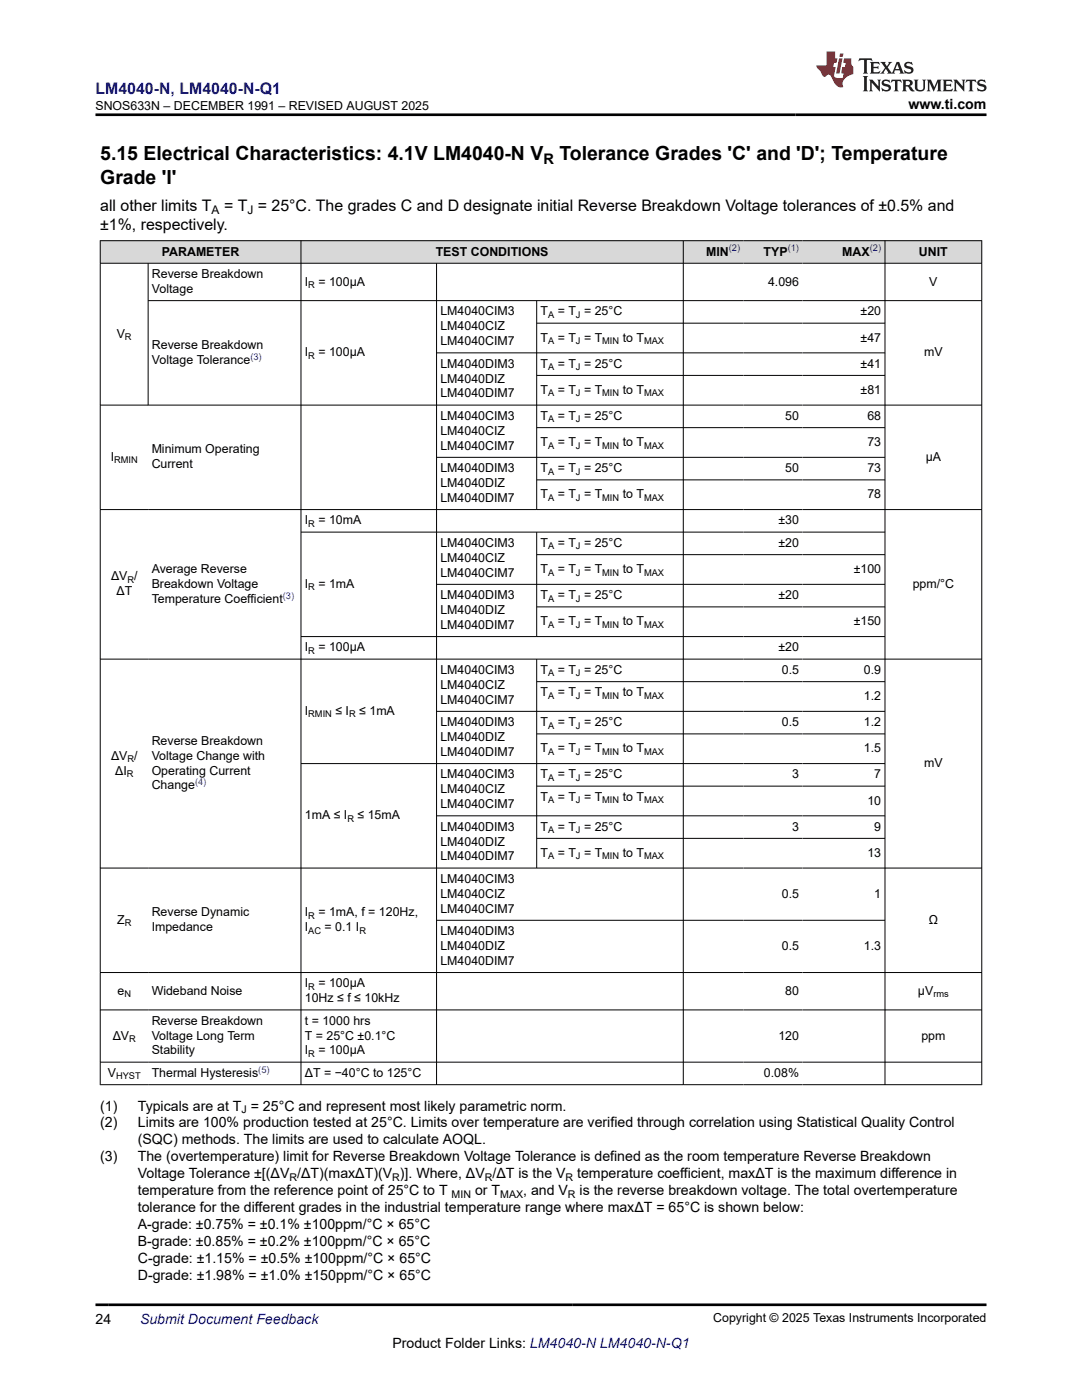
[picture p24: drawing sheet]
<svg xmlns="http://www.w3.org/2000/svg" width="216mm" height="279mm" viewBox="0 0 216 279" stroke-linecap="round" stroke-linejoin="round" font-family="sans-serif">
<defs><g id="words">
<g font-size="3.9">
<text x="20" y="32">5.15 Electrical Characteristics: 4.1V LM4040-N V</text>
<text x="111.6" y="32">Tolerance Grades 'C' and 'D'; Temperature</text>
<text x="20" y="36.7">Grade 'I'</text>
</g>
<text font-size="3.2" fill="#00f" x="19.1" y="18.7">LM4040-N, LM4040-N-Q1</text>
<g font-size="3.2">
<text x="20" y="42.1">all other limits T</text>
<text x="20" y="45.9">±1%, respectively.</text>
<text x="44.7" y="42.1">= T = 25°C. The grades C and D designate initial Reverse Breakdown Voltage tolerances of ±0.5% and</text>
</g>
<text font-size="2.9" x="108.4" y="32.8">R</text>
<g font-size="2.8">
<text x="181.3" y="21.8">www.ti.com</text>
<text x="20" y="221.6">(1)</text>
<text x="27.5" y="221.6">Typicals are at T = 25°C and represent most likely parametric norm.</text>
<text x="20" y="225">(2)</text>
<text x="27.5" y="225">Limits are 100% production tested at 25°C. Limits over temperature are verified through correlation using Statistical Quality Control</text>
<text x="20" y="231.8">(3)</text>
<text x="27.5" y="228.4">(SQC) methods. The limits are used to calculate AOQL.</text>
<text x="27.5" y="231.8">The (overtemperature) limit for Reverse Breakdown Voltage Tolerance is defined as the room temperature Reverse Breakdown</text>
<text x="27.5" y="238.6">temperature from the reference point of 25°C to T</text>
<text x="27.5" y="235.2">Voltage Tolerance ±[(ΔV /ΔT)(maxΔT)(V )]. Where, ΔV /ΔT is the V</text>
<text x="94.8" y="238.6">or T</text>
<text x="104.4" y="238.6">, and V</text>
<text x="115.2" y="235.2">temperature coefficient, maxΔT is the maximum difference in</text>
<text x="115.6" y="238.6">is the reverse breakdown voltage. The total overtemperature</text>
<text x="27.5" y="245.3">A-grade: ±0.75% = ±0.1% ±100ppm/°C × 65°C</text>
<text x="27.5" y="241.9">tolerance for the different grades in the industrial temperature range where maxΔT = 65°C is shown below:</text>
<text x="27.5" y="248.7">B-grade: ±0.85% = ±0.2% ±100ppm/°C × 65°C</text>
<text x="27.5" y="252.1">C-grade: ±1.15% = ±0.5% ±100ppm/°C × 65°C</text>
<text x="27.5" y="255.5">D-grade: ±1.98% = ±1.0% ±150ppm/°C × 65°C</text>
<text x="19.1" y="264.2">24</text>
<text x="78.3" y="269">Product Folder Links: LM4040-N LM4040-N-Q1</text>
</g>
<text font-size="2.8" fill="#00f" x="27.9" y="264.2">Submit Document Feedback</text>
<g font-size="2.5">
<text x="19.1" y="21.9">SNOS633N – DECEMBER 1991 – REVISED AUGUST 2025</text>
<text x="32.3" y="51">PARAMETER</text>
<text x="87" y="51">TEST CONDITIONS</text>
<text x="140.9" y="51">MIN</text>
<text x="152.4" y="51">TYP</text>
<text x="168.1" y="51">MAX</text>
<text x="183.4" y="51">UNIT</text>
<text x="30.3" y="55.5">Reverse Breakdown</text>
<text x="30.3" y="58.5">Voltage</text>
<text x="60.8" y="57">I</text>
<text x="63.5" y="57">= 100μA</text>
<text x="153.3" y="57">4.096</text>
<text x="185.4" y="57">V</text>
<text x="87.9" y="63">LM4040CIM3</text>
<text x="87.9" y="65.9">LM4040CIZ</text>
<text x="107.9" y="63">T</text>
<text x="111.3" y="63">= T = 25°C</text>
<text x="171.7" y="63">±20</text>
<text x="23.3" y="67.4">V</text>
<text x="30.3" y="69.7">Reverse Breakdown</text>
<text x="60.8" y="71.1">I</text>
<text x="63.5" y="71.1">= 100μA</text>
<text x="87.9" y="68.9">LM4040CIM7</text>
<text x="107.9" y="68.2">T</text>
<text x="111.3" y="68.2">= T = T</text>
<text x="124.3" y="68.2">to T</text>
<text x="171.7" y="68.2">±47</text>
<text x="184.4" y="71.1">mV</text>
<text x="30.3" y="72.6">Voltage Tolerance</text>
<text x="87.9" y="73.4">LM4040DIM3</text>
<text x="87.9" y="76.3">LM4040DIZ</text>
<text x="107.9" y="73.4">T</text>
<text x="111.3" y="73.4">= T = 25°C</text>
<text x="171.7" y="73.4">±41</text>
<text x="87.9" y="79.3">LM4040DIM7</text>
<text x="87.9" y="83.8">LM4040CIM3</text>
<text x="107.9" y="78.6">T</text>
<text x="107.9" y="83.8">T</text>
<text x="111.3" y="78.6">= T = T</text>
<text x="111.3" y="83.8">= T = 25°C</text>
<text x="124.3" y="78.6">to T</text>
<text x="156.7" y="83.8">50</text>
<text x="171.7" y="78.6">±81</text>
<text x="173.1" y="83.8">68</text>
<text x="87.9" y="86.8">LM4040CIZ</text>
<text x="87.9" y="89.7">LM4040CIM7</text>
<text x="107.9" y="89">T</text>
<text x="111.3" y="89">= T = T</text>
<text x="124.3" y="89">to T</text>
<text x="173.1" y="89">73</text>
<text x="22.1" y="92">I</text>
<text x="30.3" y="90.5">Minimum Operating</text>
<text x="30.3" y="93.5">Current</text>
<text x="87.9" y="94.2">LM4040DIM3</text>
<text x="107.9" y="94.2">T</text>
<text x="111.3" y="94.2">= T = 25°C</text>
<text x="156.7" y="94.2">50</text>
<text x="173.1" y="94.2">73</text>
<text x="184.7" y="92">μA</text>
<text x="87.9" y="97.2">LM4040DIZ</text>
<text x="87.9" y="100.2">LM4040DIM7</text>
<text x="107.9" y="99.4">T</text>
<text x="111.3" y="99.4">= T = T</text>
<text x="124.3" y="99.4">to T</text>
<text x="173.1" y="99.4">78</text>
<text x="60.8" y="104.7">I</text>
<text x="63.5" y="104.7">= 10mA</text>
<text x="155.3" y="104.7">±30</text>
<text x="87.9" y="109.2">LM4040CIM3</text>
<text x="87.9" y="112.1">LM4040CIZ</text>
<text x="107.9" y="109.2">T</text>
<text x="111.3" y="109.2">= T = 25°C</text>
<text x="155.3" y="109.2">±20</text>
<text x="22.2" y="115.8">ΔV /</text>
<text x="23.2" y="118.8">ΔT</text>
<text x="30.3" y="114.4">Average Reverse</text>
<text x="30.3" y="117.3">Breakdown Voltage</text>
<text x="60.8" y="117.3">I</text>
<text x="63.5" y="117.3">= 1mA</text>
<text x="87.9" y="115.1">LM4040CIM7</text>
<text x="87.9" y="119.6">LM4040DIM3</text>
<text x="107.9" y="114.4">T</text>
<text x="107.9" y="119.6">T</text>
<text x="111.3" y="114.4">= T = T</text>
<text x="111.3" y="119.6">= T = 25°C</text>
<text x="124.3" y="114.4">to T</text>
<text x="155.3" y="119.6">±20</text>
<text x="170.3" y="114.4">±100</text>
<text x="182.1" y="117.3">ppm/°C</text>
<text x="30.3" y="120.3">Temperature Coefficient</text>
<text x="87.9" y="122.5">LM4040DIZ</text>
<text x="87.9" y="125.5">LM4040DIM7</text>
<text x="107.9" y="124.8">T</text>
<text x="111.3" y="124.8">= T = T</text>
<text x="124.3" y="124.8">to T</text>
<text x="170.3" y="124.8">±150</text>
<text x="60.8" y="130">I</text>
<text x="63.5" y="130">= 100μA</text>
<text x="155.3" y="130">±20</text>
<text x="87.9" y="134.5">LM4040CIM3</text>
<text x="87.9" y="137.5">LM4040CIZ</text>
<text x="107.9" y="134.5">T</text>
<text x="111.3" y="134.5">= T = 25°C</text>
<text x="156" y="134.5">0.5</text>
<text x="172.4" y="134.5">0.9</text>
<text x="60.8" y="142.7">I</text>
<text x="66.9" y="142.7">≤ I</text>
<text x="71.7" y="142.7">≤ 1mA</text>
<text x="87.9" y="140.4">LM4040CIM7</text>
<text x="107.9" y="139">T</text>
<text x="111.3" y="139">= T = T</text>
<text x="124.3" y="139">to T</text>
<text x="172.4" y="139.7">1.2</text>
<text x="30.3" y="148.7">Reverse Breakdown</text>
<text x="87.9" y="144.9">LM4040DIM3</text>
<text x="87.9" y="147.9">LM4040DIZ</text>
<text x="107.9" y="144.9">T</text>
<text x="111.3" y="144.9">= T = 25°C</text>
<text x="156" y="144.9">0.5</text>
<text x="172.4" y="144.9">1.2</text>
<text x="22.2" y="151.6">ΔV /</text>
<text x="23" y="154.6">ΔI</text>
<text x="30.3" y="151.6">Voltage Change with</text>
<text x="30.3" y="154.6">Operating Current</text>
<text x="87.9" y="150.9">LM4040DIM7</text>
<text x="87.9" y="155.4">LM4040CIM3</text>
<text x="107.9" y="150.1">T</text>
<text x="107.9" y="155.4">T</text>
<text x="111.3" y="150.1">= T = T</text>
<text x="111.3" y="155.4">= T = 25°C</text>
<text x="124.3" y="150.1">to T</text>
<text x="158.1" y="155.4">3</text>
<text x="172.4" y="150.1">1.5</text>
<text x="174.4" y="155.4">7</text>
<text x="184.4" y="153.1">mV</text>
<text x="30.3" y="157.5">Change</text>
<text x="87.9" y="158.3">LM4040CIZ</text>
<text x="87.9" y="161.3">LM4040CIM7</text>
<text x="107.9" y="159.8">T</text>
<text x="111.3" y="159.8">= T = T</text>
<text x="124.3" y="159.8">to T</text>
<text x="173.1" y="160.6">10</text>
<text x="60.8" y="163.5">1mA ≤ I</text>
<text x="71.3" y="163.5">≤ 15mA</text>
<text x="87.9" y="165.8">LM4040DIM3</text>
<text x="107.9" y="165.8">T</text>
<text x="111.3" y="165.8">= T = 25°C</text>
<text x="158.1" y="165.8">3</text>
<text x="174.4" y="165.8">9</text>
<text x="87.9" y="168.7">LM4040DIZ</text>
<text x="87.9" y="171.7">LM4040DIM7</text>
<text x="107.9" y="171">T</text>
<text x="111.3" y="171">= T = T</text>
<text x="124.3" y="171">to T</text>
<text x="173.1" y="171">13</text>
<text x="87.9" y="176.2">LM4040CIM3</text>
<text x="87.9" y="179.2">LM4040CIZ</text>
<text x="156" y="179.2">0.5</text>
<text x="174.4" y="179.2">1</text>
<text x="23.4" y="184.4">Z</text>
<text x="30.3" y="182.9">Reverse Dynamic</text>
<text x="30.3" y="185.9">Impedance</text>
<text x="60.8" y="185.9">I</text>
<text x="60.8" y="182.9">I</text>
<text x="63.5" y="182.9">= 1mA, f = 120Hz,</text>
<text x="64.8" y="185.9">= 0.1 I</text>
<text x="87.9" y="182.1">LM4040CIM7</text>
<text x="185.3" y="184.4">Ω</text>
<text x="87.9" y="186.6">LM4040DIM3</text>
<text x="87.9" y="189.6">LM4040DIZ</text>
<text x="156" y="189.6">0.5</text>
<text x="172.4" y="189.6">1.3</text>
<text x="60.8" y="197.1">I</text>
<text x="63.5" y="197.1">= 100μA</text>
<text x="87.9" y="192.6">LM4040DIM7</text>
<text x="23.5" y="198.5">e</text>
<text x="30.3" y="198.5">Wideband Noise</text>
<text x="60.8" y="200">10Hz ≤ f ≤ 10kHz</text>
<text x="156.7" y="198.5">80</text>
<text x="183.2" y="198.5">μV</text>
<text x="22.5" y="207.5">ΔV</text>
<text x="30.3" y="204.5">Reverse Breakdown</text>
<text x="30.3" y="207.5">Voltage Long Term</text>
<text x="60.8" y="204.5">t = 1000 hrs</text>
<text x="60.8" y="207.5">T = 25°C ±0.1°C</text>
<text x="155.3" y="207.5">120</text>
<text x="183.8" y="207.5">ppm</text>
<text x="21.5" y="214.9">V</text>
<text x="30.3" y="210.4">Stability</text>
<text x="30.3" y="214.9">Thermal Hysteresis</text>
<text x="60.8" y="210.4">I</text>
<text x="60.8" y="214.9">ΔT = −40°C to 125°C</text>
<text x="63.5" y="210.4">= 100μA</text>
<text x="152.4" y="214.9">0.08%</text>
<text x="142.3" y="263.9">Copyright © 2025 Texas Instruments Incorporated</text>
</g>
<g font-size="2.4">
<text x="42.2" y="42.8">A</text>
<text x="49.4" y="42.8">J</text>
</g>
<g font-size="2.1">
<text x="48.2" y="222.2">J</text>
<text x="57.8" y="235.7">R</text>
<text x="78.3" y="235.7">R</text>
<text x="90.1" y="239.1">MIN</text>
<text x="96.7" y="235.7">R</text>
<text x="99.8" y="239.1">MAX</text>
<text x="112.9" y="235.7">R</text>
<text x="113.3" y="239.1">R</text>
</g>
<g font-size="1.9" fill="#00f">
<text x="145.4" y="50.2">(2)</text>
<text x="157.2" y="50.2">(1)</text>
<text x="173.6" y="50.2">(2)</text>
<text x="50" y="71.8">(3)</text>
<text x="56.4" y="119.5">(3)</text>
<text x="38.9" y="156.7">(4)</text>
<text x="51.5" y="214.1">(5)</text>
</g>
<g font-size="1.9">
<text x="61.5" y="57.5">R</text>
<text x="109.4" y="63.5">A</text>
<text x="114.9" y="63.5">J</text>
<text x="24.9" y="67.9">R</text>
<text x="61.5" y="71.6">R</text>
<text x="109.4" y="68.7">A</text>
<text x="114.9" y="68.7">J</text>
<text x="120.2" y="68.7">MIN</text>
<text x="128.5" y="68.7">MAX</text>
<text x="109.4" y="73.9">A</text>
<text x="114.9" y="73.9">J</text>
<text x="109.4" y="79.1">A</text>
<text x="114.9" y="79.1">J</text>
<text x="120.2" y="79.1">MIN</text>
<text x="128.5" y="79.1">MAX</text>
<text x="109.4" y="84.3">A</text>
<text x="109.4" y="89.5">A</text>
<text x="114.9" y="84.3">J</text>
<text x="114.9" y="89.5">J</text>
<text x="120.2" y="89.5">MIN</text>
<text x="128.5" y="89.5">MAX</text>
<text x="22.8" y="92.5">RMIN</text>
<text x="109.4" y="94.7">A</text>
<text x="114.9" y="94.7">J</text>
<text x="109.4" y="99.9">A</text>
<text x="114.9" y="99.9">J</text>
<text x="120.2" y="99.9">MIN</text>
<text x="128.5" y="99.9">MAX</text>
<text x="61.5" y="105.2">R</text>
<text x="109.4" y="109.6">A</text>
<text x="114.9" y="109.6">J</text>
<text x="25.4" y="116.3">R</text>
<text x="61.5" y="117.8">R</text>
<text x="109.4" y="114.9">A</text>
<text x="114.9" y="114.9">J</text>
<text x="120.2" y="114.9">MIN</text>
<text x="128.5" y="114.9">MAX</text>
<text x="109.4" y="120.1">A</text>
<text x="109.4" y="125.3">A</text>
<text x="114.9" y="120.1">J</text>
<text x="114.9" y="125.3">J</text>
<text x="120.2" y="125.3">MIN</text>
<text x="128.5" y="125.3">MAX</text>
<text x="61.5" y="130.5">R</text>
<text x="109.4" y="135">A</text>
<text x="114.9" y="135">J</text>
<text x="61.5" y="143.2">RMIN</text>
<text x="69.7" y="143.2">R</text>
<text x="109.4" y="139.5">A</text>
<text x="114.9" y="139.5">J</text>
<text x="120.2" y="139.5">MIN</text>
<text x="128.5" y="139.5">MAX</text>
<text x="109.4" y="145.4">A</text>
<text x="114.9" y="145.4">J</text>
<text x="25.3" y="155.1">R</text>
<text x="25.4" y="152.1">R</text>
<text x="109.4" y="150.6">A</text>
<text x="109.4" y="155.8">A</text>
<text x="114.9" y="150.6">J</text>
<text x="114.9" y="155.8">J</text>
<text x="120.2" y="150.6">MIN</text>
<text x="128.5" y="150.6">MAX</text>
<text x="109.4" y="160.3">A</text>
<text x="114.9" y="160.3">J</text>
<text x="120.2" y="160.3">MIN</text>
<text x="128.5" y="160.3">MAX</text>
<text x="69.3" y="164">R</text>
<text x="109.4" y="166.3">A</text>
<text x="114.9" y="166.3">J</text>
<text x="109.4" y="171.5">A</text>
<text x="114.9" y="171.5">J</text>
<text x="120.2" y="171.5">MIN</text>
<text x="128.5" y="171.5">MAX</text>
<text x="24.9" y="184.9">R</text>
<text x="61.5" y="183.4">R</text>
<text x="61.5" y="186.4">AC</text>
<text x="71.7" y="186.4">R</text>
<text x="61.5" y="197.5">R</text>
<text x="24.8" y="199">N</text>
<text x="186.2" y="199">rms</text>
<text x="25.8" y="208">R</text>
<text x="23.2" y="215.4">HYST</text>
<text x="61.5" y="210.9">R</text>
</g>
</g></defs>
<g fill="#d8d8d8">
<path d="M20 48h175.9v4.5h-175.9z" fill-rule="evenodd"/>
<path d="M20.1 48.1h39.9v4.4h-39.9z" fill-rule="evenodd"/>
<path d="M60.1 48.1h76.2v4.4h-76.2z" fill-rule="evenodd"/>
<path d="M136.4 48.1h12v4.4h-12z" fill-rule="evenodd"/>
<path d="M148.4 48.1h11.7v4.4h-11.7z" fill-rule="evenodd"/>
<path d="M160.1 48.1h16.4v4.4h-16.4z" fill-rule="evenodd"/>
<path d="M176.7 48.1h19.1v4.4h-19.1z" fill-rule="evenodd"/>
</g>
<g fill="none" stroke="#000" stroke-width=".2">
<path d="M19.9 48h176.1M19.9 52.5h176.1M20 48v168.5M29.6 52.5v28.4M29.6 60h166.4M60.1 48v168.5M87.1 52.5v164M107.1 60v41.8M136.3 48v168.5M176.6 48v168.5M195.9 48v168.5M87.1 70.4h89.6"/>
<path d="M107.1 64.5h69.6M107.1 74.9h69.6M19.9 80.8h176.1M87.1 91.3h89.6M107.1 85.3h69.6M107.1 95.8h69.6M19.9 101.7h176.1M60.1 106.2h116.6M87.1 116.6h89.6M107.1 106.2v20.9M107.1 110.7h69.6M19.9 131.5h176.1"/>
<path d="M60.1 127h116.6M107.1 131.5v41.8M107.1 121.1h69.6M107.1 136h69.6M87.1 142h89.6M107.1 146.5h69.6M107.1 156.9h69.6M176.7 152.4h-116.6M19.9 173.2h176.1M87.1 162.8h89.6M107.1 167.3h69.6M19.9 194.1h176.1"/>
<path d="M87.1 183.7h89.6M19.9 201.6h176.1M19.9 212h176.1M19.9 216.5h176.1"/>
</g>
<path d="M171.5 11.6l-.2 .6 .5-.2h.6v.1v2.2l-.2 .4h1l-.2-.4v-2.2v-.1h.5l.6 .2-.2-.6zM173.6 12.4l.2 .3v1.6l-.2 .4h1.9l.1-.6a1.08 1.08 0 0 1-1.3 .2v-.7h.6l.4 .2v-.7l-.4 .2h-.6v-.5l.2-.2a1 1 0 0 1 1 .3l-.1-.5zM175.7 12.4l.9 1.1-1 1.2h.9l-.2-.2 .5-.8 .4 .8-.2 .2h1.6l-.2-.2 .2-.5h.9l.1 .5-.1 .2h.9l-.2-.4-.8-1.9h-.5l-.9 2.1-.9-1.1 .9-1h-.8l.2 .2-.4 .6-.4-.6 .2-.2zM179 12.8l.4 1h-.7zM180.7 12.5a.65 .65 0 0 0-.2 .7 .65 .65 0 0 0 .6 .5l.6 .1 .1 .3a.79 .79 0 0 1-.7 .4 .79 .79 0 0 1-.7-.5l.1 .7 .2-.1a.93 .93 0 0 0 1.1 0 .93 .93 0 0 0 .4-.9 1.46 1.46 0 0 0-1.2-.6l-.1-.3a1.09 1.09 0 0 1 1.2 .2l-.2-.6-.1 .1-.5-.2zM172.2 15.2l.2 .4v2.2l-.2 .4h1l-.2-.4v-2.2l.2-.4zM173.4 15.9l.2 .4v1.5l-.2 .4h.8l-.3-.4 .1-1.3 1.6 1.8v-2l.2-.4h-.7l.1 .2 .1 1.1-1.2-1.3zM176.2 16a.65 .65 0 0 0-.2 .8 .65 .65 0 0 0 .6 .4l.6 .2 .1 .2a.79 .79 0 0 1-.7 .4 .79 .79 0 0 1-.7-.5l.1 .7 .2-.1a.93 .93 0 0 0 1.1 .1 .93 .93 0 0 0 .4-1 1.46 1.46 0 0 0-1.2-.5l-.1-.4a1.09 1.09 0 0 1 1.2 .2l-.1-.6-.2 .1-.5-.1zM177.9 15.9l-.1 .6a.63 .63 0 0 1 .8-.3v1.6l-.3 .4h1l-.2-.4v-1.6a.66 .66 0 0 1 .8 .3l-.1-.6zM180 15.9l.2 .4v1.5l-.2 .4h1l-.2-.2-.1-.7h.5l.1 .2a.79 .79 0 0 0 1.2 .6l-1-.9a.61 .61 0 0 0 .6-.6 .61 .61 0 0 0-.5-.7zM180.8 16.2h.1a.47 .47 0 0 1 .5 .1 .47 .47 0 0 1 .1 .5l-.1 .1-.7 .1zM182.3 15.9l.2 .2a2.27 2.27 0 0 0 .4 2 1.04 1.04 0 0 0 1.7-.7v-1.3l.2-.2h-.8l.2 .4v1.1a.6 .6 0 0 1-.6 .6 .6 .6 0 0 1-.6-.6v-1.1l.3-.4zM184.9 15.9l.2 .4v1.5l-.2 .4h.8l-.3-.4v-1.4l.9 1.9 .9-1.9v1.4l-.3 .4h1l-.2-.4v-1.5l.2-.4h-.8l-.7 1.5-.6-1.5zM188.1 15.9l.2 .4v1.5l-.2 .4h1.9l.1-.6a1.09 1.09 0 0 1-1.3 .2v-.7h.6l.4 .2v-.6l-.4 .2h-.6v-.6l.2-.1a1.01 1.01 0 0 1 1 .3l-.1-.6zM190.2 15.9l.3 .4v1.5l-.3 .4h.8l-.2-.4v-1.3l1.6 1.8v-2l.2-.4h-.7l.2 .2v1.1l-1.2-1.3zM192.8 15.9l-.1 .6a.63 .63 0 0 1 .8-.3v1.6l-.3 .4h1l-.2-.4v-1.6a.66 .66 0 0 1 .8 .3l-.1-.6zM195.2 16a.65 .65 0 0 0-.2 .8 .65 .65 0 0 0 .6 .4l.6 .2 .2 .2a.79 .79 0 0 1-.7 .4 .79 .79 0 0 1-.7-.5l.1 .7 .2-.1a.93 .93 0 0 0 1 .1 .93 .93 0 0 0 .5-1 1.46 1.46 0 0 0-1.3-.5v-.4a1.09 1.09 0 0 1 1.2 .2l-.2-.6-.2 .1-.5-.1z" fill="#231f20"/>
<path d="M164.9 10.3v2.7h-2l.1 .4 .8 1a.95 .95 0 0 0 1 .9 .59 .59 0 0 1 .5-.4 .59 .59 0 0 1 .5 .3l.4 .8a1.59 1.59 0 0 0 2.1 1.4 1.61 1.61 0 0 1 1-2.3l1-.3-.1-1.5a1.59 1.59 0 0 1-.3-1.7h-1.5l-.2 .9h.6l-.2 .9h-.5l-.2 .9v.3l.4 .1-.1 .9h-.7a.73 .73 0 0 1-1-.7l.3-1.5h-.5l.1-.9h.5l.2-.9h-.5v-1.3zM167.4 11.6l-.6 3.1h.7l.6-3.1zM167.6 10.7l-.1 .6h.7l.1-.6z" fill="#ed1c24"/>
<path d="M19.1 22.9h177.8M19.1 260.4h177.8" fill="none" stroke="#000" stroke-width=".53"/>
<use href="#words"/>
</svg>
